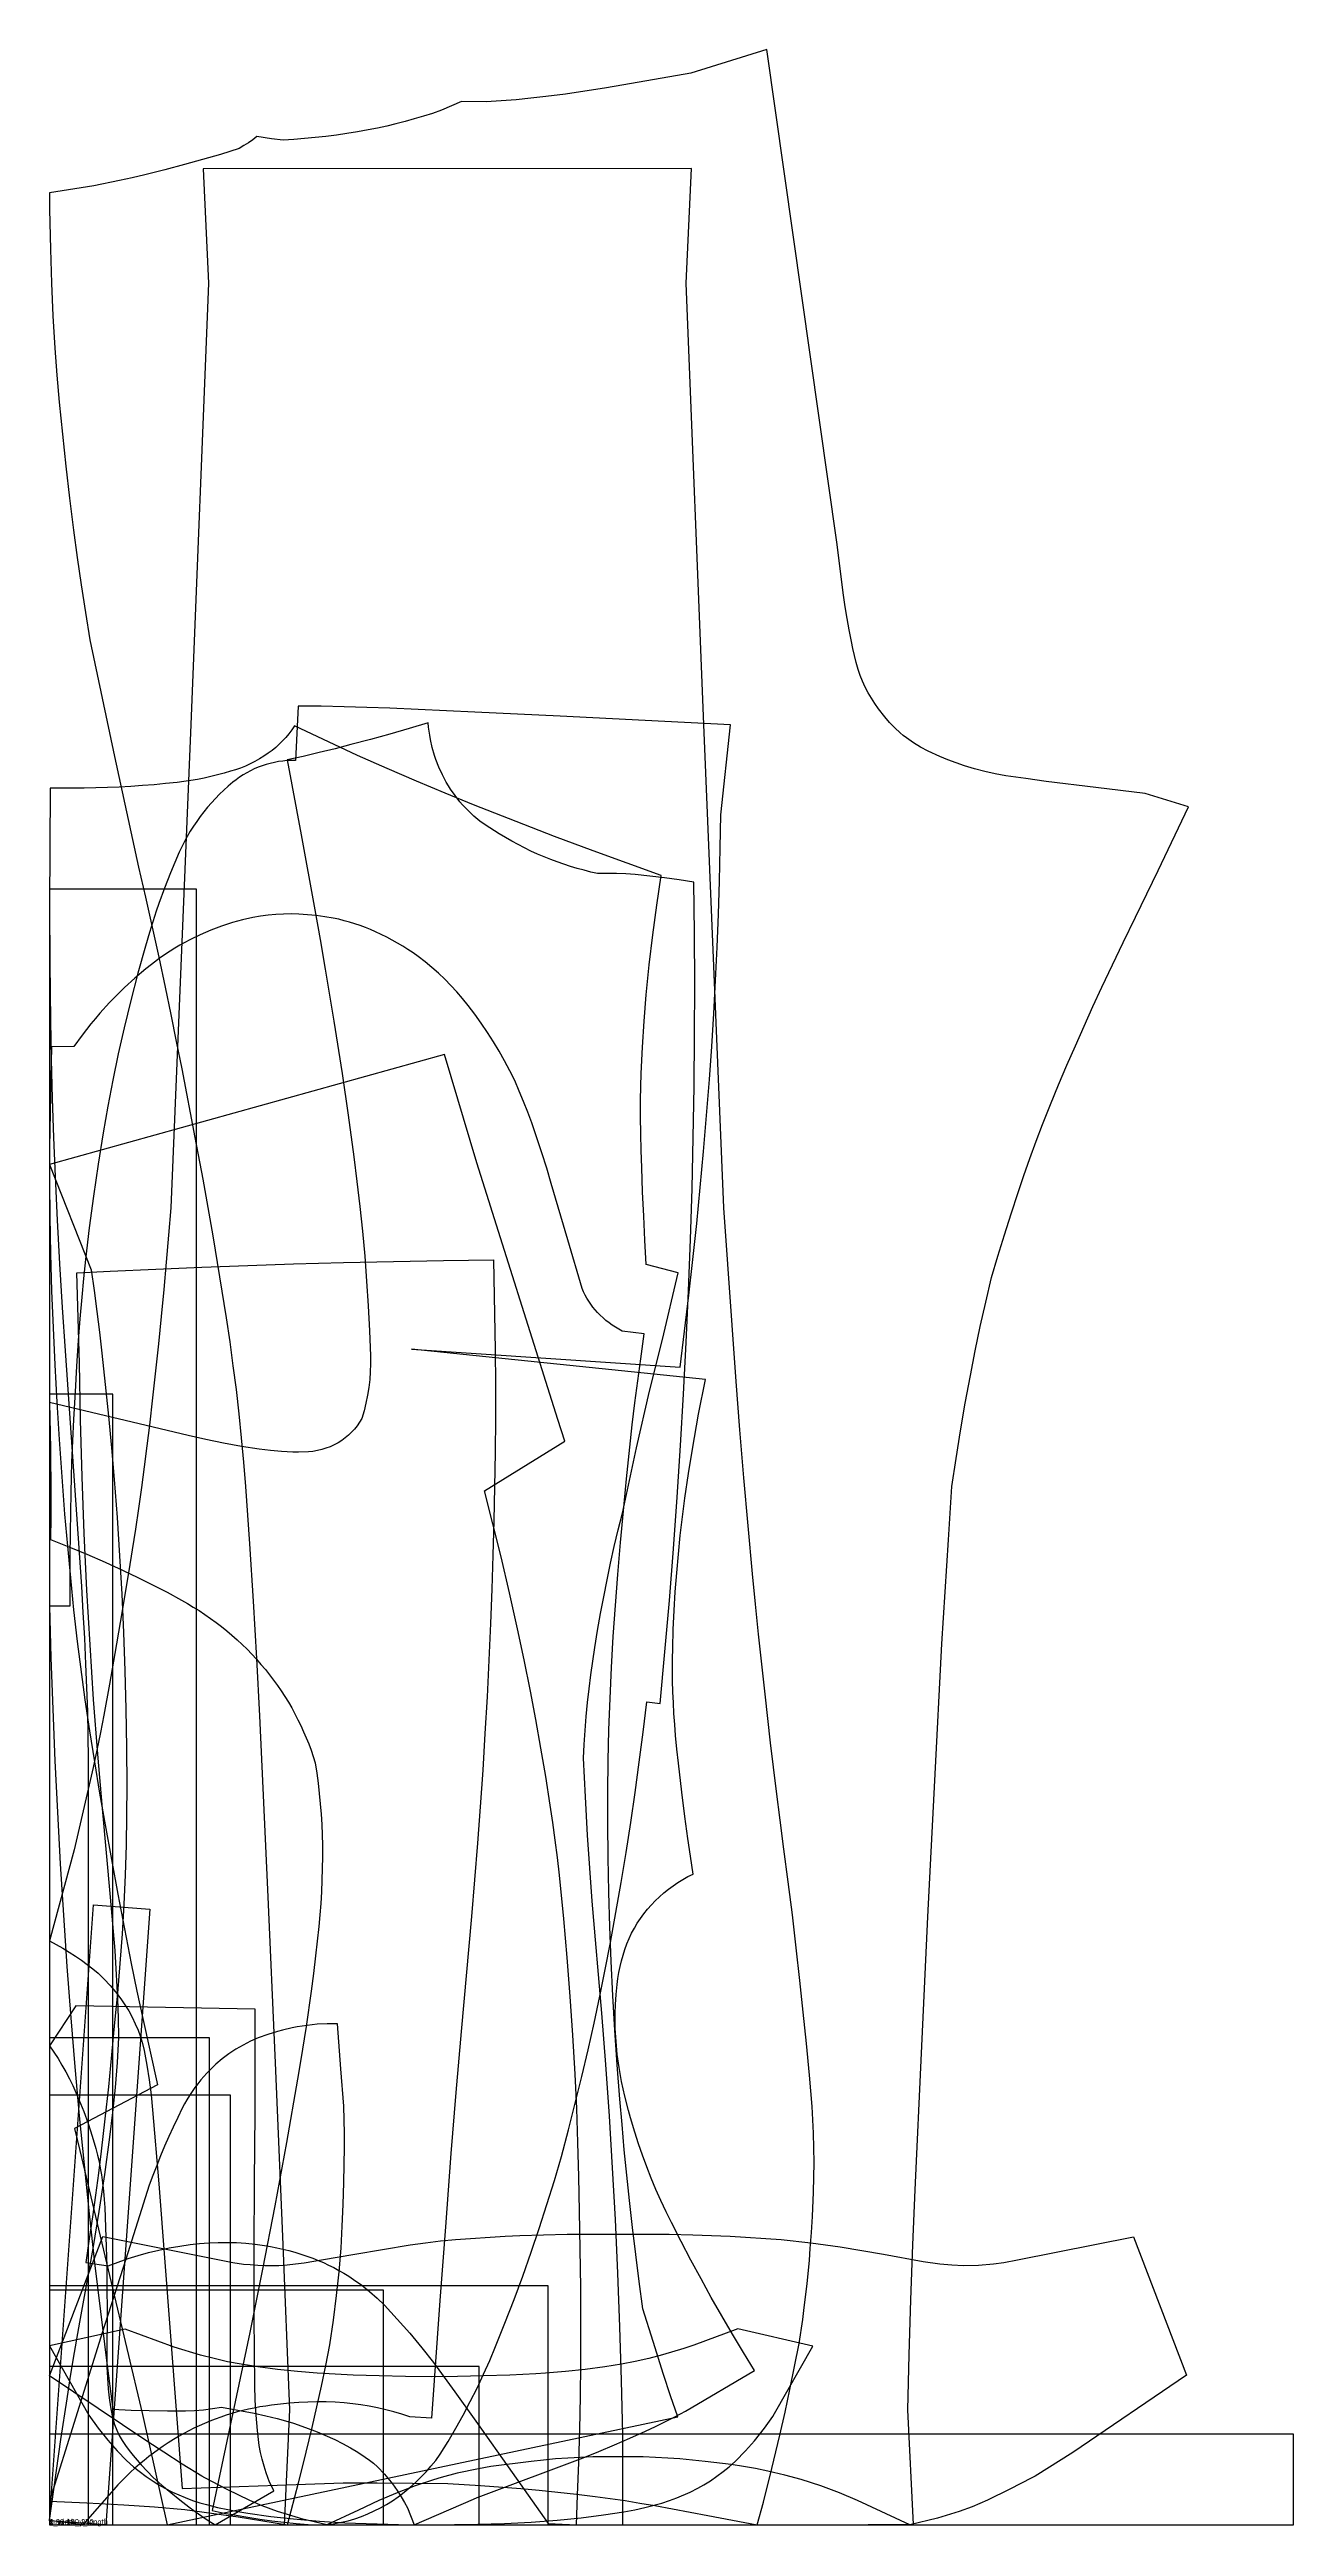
# Model space of a CAD drawing. Header units: millimetres. Extents: x 0 to 550, y -1 to 1095.
import ezdxf

# ---------------------------------------------------------------- set-up
doc = ezdxf.new("R2010")
doc.units = ezdxf.units.MM
doc.layers.add('1', color=7, linetype='Continuous')
doc.layers.add('19', color=7, linetype='Continuous')

# ---------------------------------------------------------------- blocks, each defined once
blk = doc.blocks.new('PART001')
at = {"layer": '1'}
blk.add_lwpolyline([(64.9985, 0), (64.9985, 122.9477), (64.9985, 172.9578), (64.9985, 673.3063), (64.9985, 723.3063), (0, 723.3011), (0, 673.1189), (0, 173.0619), (0, 122.9528), (0, 0)], close=True, dxfattribs=at)
at = {"layer": '19'}
blk.add_text('PART001', height=1, dxfattribs=at).set_placement((0, 0))
blk = doc.blocks.new('PART002')
at = {"layer": '1'}
blk.add_lwpolyline([(44.313, 272.3115), (24.937, 0), (0, 1.7744), (19.376, 274.0859)], close=True, dxfattribs=at)
at = {"layer": '19'}
blk.add_text('PART002', height=1, dxfattribs=at).set_placement((0, 0))
blk = doc.blocks.new('PART003')
at = {"layer": '1'}
blk.add_lwpolyline([(503.6679, 759.6762), (484.4172, 765.5902), (462.5489, 768.2322), (440.6941, 770.9836), (431.7291, 772.1903), (422.7796, 773.506), (418.1647, 774.3946), (413.58, 775.4276), (409.03, 776.6039), (404.5191, 777.9223), (400.8365, 779.1389), (397.2029, 780.4947), (393.6236, 781.9878), (388.4254, 784.4132), (385.1443, 786.1567), (381.9735, 788.0932), (378.9242, 790.216), (377.4485, 791.3449), (376.1693, 792.3897), (373.72, 794.6056), (371.4256, 796.9814), (369.2964, 799.5064), (366.5597, 803.0625), (364.9248, 805.3794), (363.3957, 807.7673), (361.9753, 810.2215), (360.6812, 812.7104), (359.5014, 815.2555), (358.4384, 817.8515), (357.4943, 820.4931), (356.6623, 823.5578), (355.893, 826.639), (355.1866, 829.7351), (354.5434, 832.8451), (353.5764, 837.9417), (352.673, 843.05), (351.8334, 848.1692), (351.0578, 853.2983), (348.1121, 876.822), (317.1118, 1094.639), (283.4834, 1084.1483), (253.979, 1079.0791), (245.3645, 1077.5954), (236.7309, 1076.2275), (228.0796, 1074.9757), (219.4124, 1073.8402), (212.8378, 1073.0829), (206.2509, 1072.4422), (199.6535, 1071.9186), (193.048, 1071.5121), (182.1124, 1071.6521), (173.24, 1067.7729), (169.2691, 1066.4166), (165.273, 1065.1365), (161.2532, 1063.933), (157.2111, 1062.8065), (153.1483, 1061.7574), (149.0661, 1060.7862), (144.9661, 1059.8933), (140.8498, 1059.0788), (136.1902, 1058.2439), (131.5171, 1057.4879), (126.8319, 1056.8111), (122.1359, 1056.214), (117.4304, 1055.6963), (112.7168, 1055.2584), (107.9966, 1054.9004), (103.2709, 1054.6224), (98.1117, 1055.1994), (91.6038, 1056.1328), (89.8353, 1054.7279), (87.9885, 1053.4276), (85.9112, 1052.1313), (83.7676, 1050.9475), (79.7312, 1049.5475), (75.6552, 1048.2676), (67.6872, 1045.9603), (59.685, 1043.7749), (50.9208, 1041.4959), (42.1372, 1039.2931), (36.5598, 1037.9605), (30.9647, 1036.7044), (19.5879, 1034.3093), (0.0321, 1031.2976), (0, 1023.8412), (0.3581, 1006.3894), (0.8348, 991.3032), (1.4894, 976.9459), (2.337, 962.5986), (3.2191, 950.6611), (4.2936, 938.7394), (5.6762, 924.5653), (7.1851, 910.4043), (8.8206, 896.2573), (10.582, 882.1253), (12.2157, 869.975), (13.9754, 857.842), (15.8606, 845.728), (17.8713, 833.6343), (23.2415, 807.7833), (28.7149, 781.9538), (34.0042, 757.4922), (39.3986, 733.0531), (42.4231, 719.7904), (45.3848, 706.5134), (48.2842, 693.2226), (51.1211, 679.9184), (53.6182, 667.9156), (56.053, 655.9), (58.4246, 643.8718), (64.2974, 613.4547), (67.7634, 595.0592), (70.0365, 582.5462), (72.2121, 570.0161), (78.1008, 533.6834), (79.6644, 523.1449), (81.112, 512.5896), (82.4434, 502.0191), (83.6704, 491.3346), (84.7811, 480.6373), (85.775, 469.9286), (86.6523, 459.2096), (88.4278, 433.8471), (90.042, 408.4739), (91.4956, 383.091), (92.7884, 357.6995), (96.3714, 280.9757), (99.7932, 204.2449), (103.051, 127.5067), (106.152, 50.7621), (103.6717, 0), (122.9539, 0.0055), (361.9654, 0.0704), (381.9654, 0.0763), (379.453, 50.7586), (380.0911, 75.1134), (380.8557, 99.4647), (381.7478, 123.8115), (382.7662, 148.1535), (385.512, 208.5093), (388.387, 268.8592), (391.3889, 329.2029), (394.5176, 389.54), (397.4047, 435.5517), (398.9663, 459.206), (400.8058, 471.4999), (402.7809, 483.7727), (404.8921, 496.0227), (407.1385, 508.2486), (409.2665, 519.11), (411.5295, 529.9441), (413.9269, 540.7491), (416.4584, 551.5237), (419.2852, 560.9721), (422.1967, 570.3949), (425.1926, 579.791), (428.2726, 589.1599), (430.8484, 596.7374), (433.5079, 604.286), (436.2507, 611.8047), (439.0766, 619.2925), (442.5903, 628.0432), (446.1808, 636.7627), (449.8479, 645.4502), (453.5912, 654.1051), (457.4332, 662.7787), (461.3508, 671.4183), (465.3438, 680.0234), (474.7461, 699.8066), (480.1321, 710.9951), (490.2326, 731.5909)], close=True, dxfattribs=at)
at = {"layer": '19'}
blk.add_text('PART003', height=1, dxfattribs=at).set_placement((0, 0))
blk = doc.blocks.new('PART004')
at = {"layer": '1'}
blk.add_lwpolyline([(289.9639, 506.5289), (160.0033, 519.9479), (278.785, 511.9852), (280.7983, 527.8359), (282.7004, 543.7004), (284.4912, 559.5779), (286.1706, 575.4675), (287.7387, 591.3685), (289.1948, 607.2802), (290.54, 623.2015), (291.773, 639.132), (292.7964, 653.7435), (293.7081, 668.3625), (294.5078, 682.9881), (295.1957, 697.6194), (295.7717, 712.2554), (296.2355, 726.8955), (296.5876, 741.5386), (296.8275, 756.1841), (301.0457, 795.9943), (263.4065, 797.9628), (225.7625, 799.8358), (188.1137, 801.6132), (150.4607, 803.2957), (140.3482, 803.6871), (130.2325, 803.9833), (120.1145, 804.1841), (109.995, 804.2897), (108.7252, 780.2605), (106.851, 780.2498), (104.9792, 780.1567), (103.1133, 779.9815), (101.2568, 779.7244), (99.4135, 779.386), (97.5869, 778.9668), (95.7804, 778.4678), (93.9976, 777.8898), (92.2419, 777.234), (90.5167, 776.5016), (88.8254, 775.6942), (87.1713, 774.8132), (85.5575, 773.8603), (83.9871, 772.8374), (82.4632, 771.7465), (80.9887, 770.5896), (78.9899, 768.8969), (77.0442, 767.1434), (75.1534, 765.3308), (73.3194, 763.4609), (71.5438, 761.5353), (69.8283, 759.556), (68.1747, 757.5248), (66.5844, 755.4435), (65.0589, 753.3144), (63.5998, 751.1392), (62.2084, 748.9201), (60.8859, 746.6592), (59.6337, 744.3586), (58.453, 742.0206), (57.3449, 739.6473), (53.4487, 730.5671), (50.7857, 723.8114), (48.3239, 716.9799), (47.169, 713.5375), (44.2413, 704.1224), (42.4688, 698.1509), (39.0784, 686.163), (35.8953, 674.1185), (32.9203, 662.0209), (30.3239, 650.4827), (27.9163, 638.9037), (25.6982, 627.2869), (23.6702, 615.6354), (21.4499, 601.6393), (19.4205, 587.6143), (17.5823, 573.5629), (15.9361, 559.4878), (15.0684, 551.1705), (14.2681, 542.8464), (13.4249, 533.3202), (12.6487, 523.7883), (11.9239, 512.4216), (11.2654, 501.0508), (10.6277, 488.8378), (9.7736, 469.9123), (9.3622, 456.4881), (9.095, 438.8748), (9.0071, 427.975), (8.9875, 406.1747), (0, 406.1747), (0.6404, 383.3938), (1.4351, 360.6177), (2.3834, 337.8475), (3.4849, 315.0842), (4.7408, 292.3289), (6.1502, 269.5825), (7.713, 246.8462), (9.4292, 224.1211), (11.2178, 202.4396), (13.1592, 180.7711), (15.254, 159.1169), (17.5023, 137.4781), (19.9034, 115.8558), (22.4573, 94.251), (25.1641, 72.6648), (28.0232, 51.0983), (36.0557, 50.7052), (44.0942, 50.4657), (52.1359, 50.3795), (60.1777, 50.4469), (64.1578, 50.5951), (68.1292, 50.8967), (72.086, 51.3514), (76.0224, 51.9585), (83.2493, 50.7037), (90.4529, 49.3209), (95.5959, 48.22), (100.7102, 46.9923), (104.336, 45.9987), (107.9227, 44.8721), (113.1281, 43.0577), (118.2862, 41.113), (126.1057, 37.6339), (129.5858, 35.8922), (133.0015, 34.0273), (136.3485, 32.0419), (139.6225, 29.9381), (141.4863, 28.6093), (143.2658, 27.1694), (144.9544, 25.624), (148.1201, 22.3439), (149.6218, 20.6421), (151.048, 18.8766), (152.3961, 17.0508), (153.9782, 14.7222), (155.4778, 12.3395), (156.893, 9.9058), (158.2221, 7.4241), (161.2794, 0), (187.4526, 11.3582), (189.0318, 12.0022), (190.633, 12.5892), (235.8774, 29.6322), (242.8311, 32.4239), (249.7469, 35.3082), (256.6236, 38.2845), (263.4599, 41.3523), (267.9449, 43.4559), (272.3866, 45.6498), (276.7831, 47.9329), (281.1325, 50.3042), (311.77, 68.2224), (306.8369, 76.2029), (301.9976, 84.2406), (297.2527, 92.3345), (292.6029, 100.4834), (288.0489, 108.6862), (283.5914, 116.9419), (279.2308, 125.2491), (274.9678, 133.6069), (272.5906, 138.4584), (270.3127, 143.3571), (268.1351, 148.3011), (266.0587, 153.2886), (264.0843, 158.3174), (262.2127, 163.3853), (260.4448, 168.4902), (258.7812, 173.63), (256.8288, 179.9714), (255.9359, 183.1666), (254.3176, 189.6014), (252.9246, 196.0889), (251.8315, 202.212), (251.0401, 207.9623), (250.4785, 213.7396), (250.1476, 219.5345), (250.0689, 222.4359), (250.096, 226.2883), (250.2518, 230.1375), (250.5689, 234.5522), (251.0143, 238.9565), (251.3387, 241.599), (251.7599, 244.2284), (252.2775, 246.8406), (252.8905, 249.432), (253.5834, 251.9409), (254.3701, 254.422), (255.2493, 256.8717), (256.22, 259.2867), (257.3451, 261.58), (258.5691, 263.8219), (259.8897, 266.0083), (261.3044, 268.1351), (262.8104, 270.1982), (264.405, 272.1937), (266.0851, 274.1178), (267.8475, 275.9667), (269.7017, 277.75), (271.6314, 279.4513), (273.633, 281.0676), (275.7026, 282.5957), (277.8364, 284.0327), (280.0305, 285.3761), (282.2806, 286.6232), (284.5826, 287.7717), (283.3369, 295.6401), (282.2242, 303.4448), (280.9098, 313.1848), (279.5367, 324.0228), (278.1213, 336.8269), (277.4073, 342.9571), (276.8042, 349.0992), (276.4086, 353.9055), (276.081, 358.7169), (275.8214, 363.5325), (275.6299, 368.3512), (275.5065, 373.1722), (275.4513, 377.9944), (275.4643, 382.8169), (275.5454, 387.6388), (275.8045, 395.9678), (276.1823, 404.2922), (276.6784, 412.6105), (277.293, 420.9208), (278.0259, 429.2214), (278.8768, 437.5109), (279.8459, 445.7874), (280.9325, 454.0492), (282.4912, 464.863), (284.246, 475.6465), (287.0073, 491.1058)], close=True, dxfattribs=at)
at = {"layer": '19'}
blk.add_text('PART004', height=1, dxfattribs=at).set_placement((0, 0))
blk = doc.blocks.new('PART005')
at = {"layer": '1'}
blk.add_lwpolyline([(0, 0), (220.3958, 0), (220.3958, 105.7174), (0, 105.7174)], close=True, dxfattribs=at)
at = {"layer": '19'}
blk.add_text('PART005', height=1, dxfattribs=at).set_placement((0, 0))
blk = doc.blocks.new('PART006')
at = {"layer": '1'}
blk.add_lwpolyline([(90.901, 228.0721), (11.5823, 229.4721), (0, 211.7923), (1.9098, 208.9874), (3.7414, 206.1307), (5.4933, 203.2244), (7.1641, 200.2708), (8.7526, 197.2722), (10.2576, 194.2308), (11.6779, 191.1489), (13.0125, 188.0289), (15.0935, 182.7454), (17.0174, 177.4026), (18.8226, 171.888), (20.4673, 166.3234), (21.211, 163.4756), (21.8683, 160.6066), (22.4387, 157.7191), (22.9217, 154.8156), (23.4246, 151.1846), (23.8393, 147.5425), (24.1657, 143.8914), (24.4035, 140.2335), (24.9577, 127.2111), (25.2959, 114.1814), (25.3966, 106.9456), (25.436, 92.4728), (25.2998, 77.5506), (25.3718, 69.8635), (25.5564, 64.9976), (25.8893, 60.1393), (26.3265, 56.1425), (26.9495, 52.1703), (27.7571, 48.2315), (28.7473, 44.3347), (29.687, 41.8735), (30.8109, 39.4908), (32.1126, 37.2004), (33.5844, 35.0154), (35.2445, 32.8144), (36.9578, 30.6546), (38.7234, 28.5375), (40.5401, 26.4641), (43.1609, 23.6292), (45.8754, 20.8829), (49.7035, 17.5192), (53.5964, 14.2305), (57.5526, 11.0184), (61.5707, 7.8839), (64.3907, 5.7905), (67.2688, 3.7776), (70.2026, 1.8469), (73.1899, 0), (99.2252, 14.9691), (98.22, 16.9047), (97.3057, 18.8848), (96.4842, 20.9051), (95.7572, 22.9614), (94.8318, 25.9477), (94.0034, 28.9624), (93.2728, 32.0022), (92.6408, 35.064), (91.8934, 41.7189), (91.336, 48.3924), (90.9691, 55.0791), (90.7928, 61.7735), (90.526, 91.8074), (90.4497, 121.8424), (90.5638, 151.8773), (90.8693, 181.9108)], close=True, dxfattribs=at)
at = {"layer": '19'}
blk.add_text('PART006', height=1, dxfattribs=at).set_placement((0, 0))
blk = doc.blocks.new('PART007')
at = {"layer": '1'}
blk.add_lwpolyline([(283.8126, 1041.9926), (67.9179, 1041.914), (70.2786, 991.2932), (62.3975, 796.197), (53.6189, 582.3412), (52.6523, 570.3194), (51.6259, 558.3026), (50.5398, 546.291), (49.393, 534.2851), (48.1865, 522.285), (46.9196, 510.2911), (45.593, 498.3037), (44.2067, 486.3231), (43.0858, 477.1006), (41.9049, 467.8855), (40.6643, 458.6784), (39.364, 449.4794), (38.0038, 440.2892), (36.5841, 431.1079), (35.1048, 421.936), (31.2942, 399.0672), (28.9392, 385.3745), (26.5002, 371.6966), (23.9787, 358.0337), (22.4854, 350.3089), (20.9093, 342.6006), (19.2503, 334.9097), (17.5087, 327.2371), (10.8312, 298.5492), (0, 258.2661), (2.9503, 256.6617), (5.8589, 254.983), (8.7238, 253.2308), (11.5434, 251.4064), (14.116, 249.6439), (16.6394, 247.8115), (19.1116, 245.9108), (21.531, 243.9432), (24.2196, 241.2847), (26.7832, 238.5052), (29.2163, 235.6108), (31.5136, 232.6075), (33.3261, 229.9738), (34.9924, 227.2454), (36.5078, 224.4304), (37.8676, 221.5369), (39.1167, 218.6978), (40.1886, 215.787), (41.0792, 212.8157), (41.7852, 209.7953), (43.0019, 203.2739), (44.0311, 196.7202), (44.8717, 190.1396), (45.5232, 183.5377), (48.3812, 150.7076), (58.6987, 16.0038), (109.1074, 17.8186), (129.8434, 18.5167), (144.9058, 18.6112), (176.0795, 18.217), (190.6108, 17.3114), (208.3116, 16.0645), (216.552, 15.3115), (224.7841, 14.4728), (233.007, 13.5485), (241.2199, 12.5387), (247.843, 11.646), (254.454, 10.6682), (261.0519, 9.6052), (267.6356, 8.4573), (291.1139, 4.0458), (312.8946, 0), (315.6202, 10.0308), (319.3826, 24.8076), (322.9382, 39.6361), (325.2088, 49.7197), (327.375, 59.8263), (329.4369, 69.955), (331.3939, 80.1042), (333.0062, 90.7559), (333.7264, 96.0942), (334.9731, 106.6116), (335.9678, 116.973), (336.3786, 122.1614), (336.8639, 129.2457), (337.2902, 136.3337), (337.7737, 147.0889), (338.0727, 160.2177), (337.9423, 166.6797), (337.7502, 173.1401), (337.516, 179.0313), (337.2202, 184.9197), (335.9941, 198.8644), (334.6823, 212.8013), (333.2849, 226.7298), (331.8017, 240.6495), (330.1623, 255.2068), (328.4372, 269.7544), (326.6272, 284.2916), (324.7314, 298.8179), (322.9885, 311.5483), (321.3786, 324.2962), (318.8447, 345.8005), (316.4442, 367.3202), (314.9034, 380.5959), (313.4488, 393.8813), (312.0805, 407.1759), (310.7986, 420.4791), (308.8635, 441.7385), (307.0149, 463.0057), (305.2536, 484.2802), (303.578, 505.5616), (298.1193, 582.3633), (289.2561, 796.1951), (281.4592, 991.3244)], close=True, dxfattribs=at)
at = {"layer": '19'}
blk.add_text('PART007', height=1, dxfattribs=at).set_placement((0, 0))
blk = doc.blocks.new('PART008')
at = {"layer": '1'}
blk.add_lwpolyline([(17.1416, 0.0266), (32.1416, 0.0264), (238.4587, 0.0242), (253.4871, 0), (253.479, 40.0994), (252.9324, 63.8248), (252.2056, 87.5454), (251.2986, 111.2598), (250.2113, 134.9666), (248.9859, 157.8184), (247.5811, 180.6598), (245.9959, 203.4895), (244.2313, 226.3059), (239.9818, 275.8453), (238.8911, 290.402), (237.9265, 304.9674), (236.9383, 321.9598), (236.0766, 338.9591), (236.4047, 345.119), (236.8181, 351.2739), (237.317, 357.4225), (237.9011, 363.5635), (238.5703, 369.6957), (239.3246, 375.8181), (240.1637, 381.9294), (241.0875, 388.0286), (242.3153, 395.4983), (243.6275, 402.9536), (245.0239, 410.3937), (246.5042, 417.8174), (248.0684, 425.2239), (249.7162, 432.6123), (251.4473, 439.9816), (253.2617, 447.3308), (259.5726, 476.1936), (265.2801, 501.3761), (271.0616, 524.1185), (277.8898, 553.6813), (263.8456, 557.3025), (263.2405, 568.0371), (262.7007, 578.7751), (262.226, 589.5162), (261.8166, 600.26), (261.5878, 607.7186), (261.4243, 615.1791), (261.3262, 622.6407), (261.2935, 630.1029), (261.6084, 641.75), (262.1381, 653.3894), (262.882, 665.017), (263.8402, 676.6289), (265.1624, 689.8553), (266.6981, 703.0585), (268.447, 716.2351), (270.4084, 729.382), (240.369, 740.2079), (223.2957, 746.6497), (206.2593, 753.188), (196.8546, 756.8833), (187.4882, 760.6748), (174.8657, 765.8508), (162.2827, 771.1222), (149.2257, 776.7058), (136.2096, 782.384), (108.2577, 795.5015), (107.0752, 793.762), (105.8115, 792.0804), (104.4695, 790.4609), (103.0522, 788.9069), (101.5627, 787.4218), (100.0044, 786.009), (98.3809, 784.6718), (96.6957, 783.4131), (94.7768, 782.1107), (92.8038, 780.8918), (90.7803, 779.7589), (88.71, 778.7139), (86.5967, 777.7588), (84.4444, 776.8953), (82.257, 776.125), (80.0385, 775.4493), (77.143, 774.6031), (74.2289, 773.823), (71.2979, 773.1093), (68.3514, 772.4622), (65.391, 771.8823), (62.4182, 771.3698), (59.4345, 770.9248), (56.4415, 770.5479), (51.3257, 769.9968), (46.2031, 769.5139), (41.0745, 769.0991), (35.9409, 768.7524), (30.8031, 768.4741), (25.662, 768.2642), (20.5186, 768.1226), (15.3739, 768.0493), (0.3305, 767.9558), (0.0804, 741.873), (0, 715.7894), (0.0904, 690.4835), (0.3509, 665.1787), (0.69, 647.9326), (1.1541, 630.6895), (1.743, 613.4501), (2.4567, 596.2152), (3.3882, 576.9302), (4.4451, 557.6515), (5.6263, 538.3801), (6.9325, 519.1168), (14.0735, 414.9401), (14.7809, 403.4957), (15.4064, 392.0466), (15.9508, 380.5934), (16.3709, 370.0979), (16.7095, 359.5996), (16.9665, 349.099), (17.1416, 338.5967), (17.1416, 257.3992), (17.1416, 207.0608), (17.1416, 40.0242)], close=True, dxfattribs=at)
at = {"layer": '19'}
blk.add_text('PART008', height=1, dxfattribs=at).set_placement((0, 0))
blk = doc.blocks.new('PART009')
at = {"layer": '1'}
blk.add_lwpolyline([(0, 10.3997), (16.4576, 9.7418), (32.9049, 8.8643), (46.3365, 7.9479), (59.7513, 6.8121), (71.5689, 5.1982), (83.3722, 3.4819), (94.3027, 1.792), (105.217, 0), (110.0827, 18.5455), (112.1397, 26.6675), (116.1007, 42.9494), (118.198, 52.0901), (120.1966, 61.253), (122.0964, 70.4367), (123.8973, 79.6405), (125.5231, 90.4949), (126.924, 101.3806), (128.0493, 111.8674), (128.9486, 122.376), (129.4145, 132.0078), (129.7917, 141.6436), (130.0818, 151.3359), (130.364, 167.0465), (130.3598, 173.063), (130.2708, 179.0789), (130.0968, 185.0929), (128.8517, 201.6181), (127.2901, 221.5925), (122.8183, 221.5667), (118.3533, 221.3204), (113.9058, 220.8541), (109.4868, 220.1691), (107.2912, 219.745), (102.9349, 218.735), (100.7768, 218.1498), (96.5071, 216.8204), (92.3082, 215.2822), (88.9079, 213.8211), (87.2422, 213.0147), (85.6014, 212.1588), (82.4004, 210.3013), (79.3166, 208.2551), (76.3611, 206.0278), (73.5443, 203.6273), (72.1912, 202.3648), (69.6016, 199.7208), (66.9595, 196.7203), (65.6061, 195.0529), (64.3088, 193.3416), (63.0689, 191.5882), (61.8879, 189.7946), (60.767, 187.9628), (59.7075, 186.0949), (58.7106, 184.1928), (56.6603, 180.0392), (54.6738, 175.8548), (52.7516, 171.6404), (50.8942, 167.3971), (49.102, 163.1258), (47.3754, 158.8276), (45.7147, 154.5035), (44.1205, 150.1544), (33.6712, 117.5016), (23.3057, 84.8219), (11.6116, 47.6232)], close=True, dxfattribs=at)
at = {"layer": '19'}
blk.add_text('PART009', height=1, dxfattribs=at).set_placement((0, 0))
blk = doc.blocks.new('PART010')
at = {"layer": '1'}
blk.add_lwpolyline([(196.3368, 559.4042), (197.1047, 519.4603), (197.1622, 504.3539), (197.1278, 489.2476), (197.0011, 474.1417), (196.7821, 459.0367), (196.4708, 443.9335), (196.0675, 428.8324), (195.5719, 413.734), (194.9842, 398.639), (194.2567, 382.412), (193.4371, 366.1893), (192.525, 349.9717), (191.5214, 333.7594), (190.4254, 317.553), (189.2377, 301.3533), (187.9576, 285.1604), (186.5858, 268.9752), (181.9468, 218.1857), (179.6593, 191.193), (177.4884, 164.1907), (175.004, 131.6805), (172.6368, 99.1615), (168.8299, 47.075), (159.3224, 47.71), (155.7957, 48.8761), (152.2341, 49.9308), (148.641, 50.8732), (145.0201, 51.702), (141.375, 52.4167), (137.7092, 53.0165), (134.0263, 53.5009), (130.3301, 53.8691), (126.3004, 54.1483), (122.2643, 54.3109), (118.2252, 54.3569), (114.1865, 54.2864), (110.1515, 54.0991), (106.1235, 53.7955), (102.1061, 53.3756), (98.1024, 52.84), (95.5629, 52.4941), (93.0322, 52.0884), (90.5118, 51.6229), (88.0032, 51.0979), (85.5077, 50.5138), (83.0266, 49.8707), (80.5615, 49.1692), (78.1137, 48.4095), (75.6844, 47.5923), (73.2753, 46.7178), (70.8875, 45.7865), (68.5224, 44.7991), (66.1813, 43.756), (63.8655, 42.6577), (61.5764, 41.5051), (59.3151, 40.2986), (57.0099, 38.9989), (54.735, 37.6467), (52.4917, 36.2429), (50.281, 34.788), (48.1042, 33.283), (45.9625, 31.7284), (43.8569, 30.1254), (41.7886, 28.4745), (39.7586, 26.7767), (37.768, 25.033), (35.8178, 23.2441), (33.909, 21.411), (32.0427, 19.5347), (30.2199, 17.6162), (28.4414, 15.6565), (14.6924, 0), (0, 1.9475), (5.0586, 37.666), (7.7391, 55.6875), (9.1383, 64.651), (10.5636, 73.6105), (13.4205, 89.661), (16.3735, 105.7596), (19.2921, 122.1122), (21.9882, 138.5028), (24.4612, 154.9286), (26.7108, 171.3866), (28.0235, 182.3806), (29.1117, 193.399), (29.9748, 204.4373), (30.6125, 215.491), (30.4637, 224.0081), (30.1706, 232.5215), (29.638, 243.2539), (28.9614, 253.9781), (27.0013, 277.5081), (23.364, 316.6874), (21.3116, 340.817), (19.4886, 364.965), (17.8956, 389.1294), (16.5321, 413.3076), (15.3531, 438.3857), (14.4042, 463.4736), (13.6854, 488.5691), (13.197, 513.67), (12.015, 553.621), (26.7798, 554.3265), (47.0607, 555.2922), (67.3463, 556.1555), (87.6359, 556.9167), (107.9291, 557.5754), (130.0276, 558.1862), (152.1287, 558.6945), (174.2319, 559.1002)], close=True, dxfattribs=at)
at = {"layer": '19'}
blk.add_text('PART010', height=1, dxfattribs=at).set_placement((0, 0))
blk = doc.blocks.new('PART011')
at = {"layer": '1'}
blk.add_lwpolyline([(0, 0), (28, 0), (28, 500), (0, 500)], close=True, dxfattribs=at)
at = {"layer": '19'}
blk.add_text('PART011', height=1, dxfattribs=at).set_placement((0, 0))
blk = doc.blocks.new('PART012')
at = {"layer": '1'}
blk.add_lwpolyline([(190.0009, 0), (190.0009, 70.0024), (0, 70.0024), (0, 0)], close=True, dxfattribs=at)
at = {"layer": '19'}
blk.add_text('PART012', height=1, dxfattribs=at).set_placement((0, 0))
blk = doc.blocks.new('PART013')
at = {"layer": '1'}
blk.add_lwpolyline([(277.7348, 47.7673), (274.569, 57.0754), (271.4973, 66.415), (266.8438, 80.9701), (262.2848, 95.5551), (260.678, 107.5164), (259.158, 119.489), (257.7249, 131.4723), (256.3784, 143.4657), (255.2101, 154.6306), (254.1288, 165.8042), (253.1346, 176.9861), (252.2277, 188.1752), (251.0256, 203.4155), (249.9749, 218.6672), (249.0757, 233.9286), (248.328, 249.1981), (247.7322, 264.4742), (247.2882, 279.7556), (246.9958, 295.0406), (246.8553, 310.3278), (246.8732, 324.0889), (247.0427, 337.8491), (247.3644, 351.6064), (247.8375, 365.3596), (248.4626, 379.1067), (249.2393, 392.8457), (250.1675, 406.5757), (251.247, 420.2942), (252.4401, 434.3792), (253.7203, 448.4565), (255.0875, 462.5256), (256.5418, 476.5859), (257.6273, 486.3599), (258.7997, 496.1235), (260.0589, 505.8765), (261.4048, 515.6177), (262.8423, 526.6226), (253.1748, 527.8877), (251.6684, 528.6995), (250.1986, 529.5754), (248.768, 530.5142), (247.3793, 531.5139), (246.0349, 532.5728), (244.7377, 533.6885), (243.4899, 534.8594), (242.2939, 536.083), (241.2382, 537.2651), (240.2389, 538.4951), (239.2981, 539.7705), (238.4178, 541.0886), (237.6003, 542.4463), (236.847, 543.8406), (236.1598, 545.2688), (235.5398, 546.7275), (229.1605, 568.2556), (221.8516, 593.218), (219.8231, 599.946), (217.7, 606.6448), (215.4829, 613.313), (213.1722, 619.9492), (211.434, 624.6829), (209.6034, 629.3811), (207.6809, 634.0425), (205.6674, 638.6653), (203.4877, 643.0483), (201.1923, 647.3718), (198.7827, 651.6328), (196.2606, 655.8284), (193.6278, 659.9553), (190.8864, 664.0107), (188.0379, 667.9919), (185.0847, 671.8958), (182.6503, 674.9202), (180.1157, 677.8611), (177.4836, 680.7151), (174.7572, 683.4792), (171.9395, 686.1501), (169.0336, 688.7249), (166.0428, 691.2004), (162.9706, 693.5742), (160.748, 695.1372), (158.4869, 696.6438), (156.1885, 698.093), (153.8544, 699.4841), (151.4861, 700.8162), (149.0851, 702.0881), (146.6528, 703.2993), (144.1909, 704.449), (141.9305, 705.4326), (139.6437, 706.353), (137.3324, 707.21), (134.998, 708.0022), (132.6427, 708.7295), (130.2681, 709.3914), (127.876, 709.9868), (125.4684, 710.5159), (121.6895, 711.1523), (117.891, 711.6582), (114.0772, 712.033), (110.2529, 712.2759), (106.8456, 712.3672), (103.4373, 712.3264), (100.0332, 712.1536), (96.6384, 711.8489), (93.2179, 711.4194), (89.8259, 710.804), (85.3325, 709.7646), (80.8852, 708.543), (76.0572, 706.9778), (71.3074, 705.1892), (66.6462, 703.1814), (62.0834, 700.9585), (57.6294, 698.5254), (55.446, 697.2317), (53.2934, 695.8875), (49.0851, 693.0503), (45.0135, 690.02), (42.5643, 688.0696), (37.7783, 684.0325), (33.1476, 679.8181), (30.8925, 677.6462), (26.5068, 673.1772), (22.2924, 668.5464), (20.2513, 666.1724), (18.2552, 663.7603), (14.401, 658.8257), (10.7351, 653.7495), (0.8046, 653.5613), (0.5936, 639.7241), (0.2323, 624.4006), (0.0345, 609.074), (0, 593.7461), (0.1288, 578.4187), (0.4351, 562.0635), (0.9048, 545.7122), (1.5377, 529.3662), (2.3339, 513.0276), (3.2394, 496.49), (4.266, 479.9595), (5.4137, 463.4368), (6.6825, 446.9231), (7.8777, 432.8323), (9.1938, 418.752), (10.6307, 404.6836), (12.1883, 390.6279), (15.6299, 364.8867), (17.6993, 351.14), (19.862, 337.4076), (22.1503, 323.4907), (24.5314, 309.5894), (30.1918, 278.8848), (36.0708, 248.2214), (38.5687, 236.0183), (41.2838, 223.8616), (47.7474, 194.5007), (11.0296, 175.2767), (13.3555, 165.5229), (41.0893, 48.795), (51.9818, 0)], close=True, dxfattribs=at)
at = {"layer": '19'}
blk.add_text('PART013', height=1, dxfattribs=at).set_placement((0, 0))
blk = doc.blocks.new('PART014')
at = {"layer": '1'}
blk.add_lwpolyline([(147.6174, 0.0001), (147.6174, 103.7176), (0, 103.7175), (0, 0)], close=True, dxfattribs=at)
at = {"layer": '19'}
blk.add_text('PART014', height=1, dxfattribs=at).set_placement((0, 0))
blk = doc.blocks.new('PART015')
at = {"layer": '1'}
blk.add_lwpolyline([(0, 601.6238), (18.4296, 554.9617), (19.7462, 545.7729), (20.9745, 536.572), (22.1143, 527.3599), (23.1656, 518.137), (24.6424, 504.1941), (26.0304, 490.2417), (27.3292, 476.2808), (28.5395, 462.3123), (29.8307, 445.3992), (30.9524, 428.4741), (31.9043, 411.5386), (32.6864, 394.5945), (33.2988, 377.6433), (33.7416, 360.6868), (34.0142, 343.7271), (34.1168, 326.7651), (34.0455, 313.6592), (33.8041, 300.5549), (33.3928, 287.4551), (32.8115, 274.3616), (32.0604, 261.2769), (31.1396, 248.2029), (30.0494, 235.1421), (28.7898, 222.0964), (27.4363, 207.8791), (25.9939, 193.6707), (24.4624, 179.4714), (22.842, 165.282), (21.6543, 155.5459), (20.3777, 145.821), (19.0125, 136.1084), (17.5587, 126.4087), (16.0771, 115.9268), (25.8774, 114.5366), (30.2783, 116.1953), (34.7283, 117.7175), (39.223, 119.1021), (43.7583, 120.3474), (48.3298, 121.4524), (52.9332, 122.416), (57.5641, 123.2375), (62.218, 123.9158), (66.3035, 124.3738), (70.4027, 124.6875), (74.5103, 124.8562), (78.6214, 124.8799), (82.7307, 124.7583), (86.8332, 124.4917), (90.9237, 124.0806), (94.9971, 123.5251), (97.7293, 123.0647), (100.4485, 122.533), (103.1528, 121.9302), (105.8405, 121.2568), (108.5096, 120.5132), (111.1583, 119.7002), (113.7848, 118.8179), (116.3873, 117.8672), (118.7538, 116.9285), (121.0926, 115.9229), (123.4017, 114.8508), (125.6794, 113.7134), (127.9236, 112.5115), (130.1328, 111.2461), (132.3048, 109.9182), (134.4382, 108.5288), (138.0597, 105.9331), (141.5399, 103.1511), (144.8694, 100.1904), (148.039, 97.0593), (153.743, 90.9526), (159.274, 84.689), (164.6282, 78.2737), (169.8012, 71.7114), (179.1781, 58.7583), (188.4905, 45.7583), (204.5443, 23.1606), (220.5325, 0.5166), (233.0174, 0), (233.4523, 13.0491), (234.0083, 27.5793), (234.435, 42.1143), (234.7316, 56.6523), (234.8986, 71.1924), (234.9523, 88.0686), (234.8764, 104.9448), (234.6708, 121.8198), (234.3354, 138.6929), (234.0749, 153.8513), (233.6572, 169.0061), (233.0819, 184.1558), (232.3495, 199.2988), (231.3501, 216.4819), (230.1935, 233.6553), (228.88, 250.8174), (227.4095, 267.9668), (225.4176, 287.2673), (224.5696, 295.041), (223.6183, 302.803), (222.564, 310.5515), (221.4066, 318.2854), (219.3817, 330.8914), (217.2543, 343.4802), (215.0243, 356.0518), (212.6921, 368.6045), (209.839, 382.4316), (206.8737, 396.2356), (203.3336, 412.127), (199.6812, 427.9932), (192.3234, 457.1921), (227.8077, 479.1838), (224.7572, 488.7466), (188.9834, 602.3411), (174.564, 650.1704)], close=True, dxfattribs=at)
at = {"layer": '19'}
blk.add_text('PART015', height=1, dxfattribs=at).set_placement((0, 0))
blk = doc.blocks.new('PART016')
at = {"layer": '1'}
blk.add_lwpolyline([(0, 496.3492), (0.386, 475.9957), (0.5938, 455.6397), (0.5621, 445.6931), (0.3515, 435.7489), (8.4659, 432.5178), (16.5287, 429.1599), (24.5378, 425.6759), (32.4913, 422.0667), (39.0422, 418.9565), (45.5333, 415.7229), (51.9621, 412.3672), (58.3264, 408.8908), (60.9673, 407.407), (63.572, 405.8605), (66.139, 404.2521), (68.6667, 402.5826), (71.1537, 400.8532), (73.5986, 399.0647), (76, 397.2182), (78.3565, 395.3147), (80.6667, 393.3553), (82.9294, 391.3412), (85.1432, 389.2735), (87.3069, 387.1535), (89.4192, 384.9821), (91.4789, 382.761), (93.4849, 380.4911), (95.4359, 378.1738), (97.2747, 375.879), (99.0562, 373.5395), (100.7794, 371.1568), (102.4432, 368.7323), (104.0468, 366.2673), (105.589, 363.7636), (107.069, 361.2227), (108.4858, 358.646), (109.8386, 356.035), (111.1265, 353.3915), (112.3488, 350.7169), (113.5046, 348.0131), (114.5935, 345.2815), (115.6146, 342.524), (116.5673, 339.742), (117.4511, 336.9375), (118.1359, 332.4201), (118.7384, 327.891), (119.2584, 323.3518), (119.6956, 318.8038), (120.0499, 314.2485), (120.3213, 309.6877), (120.5097, 305.1226), (120.6149, 300.5549), (120.6451, 295.4033), (120.5921, 290.252), (120.456, 285.1021), (120.2368, 279.9552), (119.9346, 274.8125), (119.5494, 269.6754), (119.0814, 264.5451), (117.6282, 251.6054), (116.668, 243.7945), (115.6501, 235.991), (113.4413, 220.4076), (111.0026, 204.8585), (109.697, 197.0979), (104.7484, 169.0176), (99.571, 140.9787), (94.1646, 112.9828), (88.5305, 85.032), (71.9317, 6.2718), (77.1776, 5.1866), (82.4415, 4.1923), (87.7216, 3.2889), (93.0167, 2.4769), (98.3249, 1.7563), (103.6448, 1.1274), (108.9747, 0.5905), (114.3132, 0.1457), (116.5384, 0.0263), (118.7667, 0), (120.9941, 0.0669), (123.2168, 0.2269), (125.4308, 0.4796), (127.6324, 0.8247), (129.8176, 1.2616), (131.9825, 1.7893), (134.9417, 2.6722), (137.8586, 3.6862), (140.7272, 4.8293), (143.5421, 6.0994), (146.2974, 7.4937), (148.9877, 9.0097), (151.6078, 10.6443), (154.1522, 12.394), (156.7971, 14.3862), (159.357, 16.4865), (161.8273, 18.6913), (164.2039, 20.997), (166.4825, 23.3995), (168.6594, 25.8946), (170.7307, 28.4779), (172.6927, 31.1452), (176.2178, 36.8611), (179.6158, 42.6536), (182.8848, 48.5197), (186.0234, 54.4567), (189.03, 60.4616), (191.9032, 66.5315), (194.6414, 72.6635), (197.2435, 78.8544), (201.3718, 89.1855), (205.3622, 99.5707), (209.2138, 110.0081), (212.9262, 120.4959), (216.4984, 131.0322), (219.9301, 141.6152), (223.2204, 152.243), (226.3688, 162.9136), (229.472, 174.6416), (232.4609, 186.3994), (235.3345, 198.1858), (238.0929, 209.9996), (240.7358, 221.8399), (243.2628, 233.7055), (245.6739, 245.5952), (247.9686, 257.5078), (250.3907, 270.7422), (252.6962, 283.9975), (254.8847, 297.2725), (256.9564, 310.5663), (258.9109, 323.8778), (260.748, 337.2061), (262.4676, 350.55), (264.0696, 363.9085), (269.9774, 363.2378), (272.096, 386.0092), (274.0574, 408.7948), (275.8622, 431.5932), (277.5092, 454.4036), (278.9992, 477.2248), (280.3318, 500.0557), (281.5068, 522.8953), (282.5246, 545.7424), (283.3733, 568.3176), (284.0645, 590.8983), (284.5981, 613.4832), (284.9737, 636.0713), (285.192, 658.6615), (285.2526, 681.2527), (285.1556, 703.8436), (284.9007, 726.4334), (278.4315, 727.4472), (271.9442, 728.3383), (265.4412, 729.1062), (258.9248, 729.7506), (254.7883, 730.0577), (250.6444, 730.2408), (246.4968, 730.2995), (242.3495, 730.2342), (239.3235, 730.912), (236.3141, 731.6602), (233.3231, 732.4787), (230.352, 733.3665), (227.4024, 734.3236), (224.476, 735.3492), (221.5742, 736.4429), (218.6989, 737.604), (215.764, 738.8684), (212.8584, 740.1989), (209.9838, 741.5949), (207.1415, 743.0558), (204.3331, 744.5805), (201.5599, 746.1685), (198.8234, 747.8189), (194.6262, 750.4428), (191.7168, 752.4036), (190.309, 753.4506), (187.594, 755.6726), (185.0215, 758.0583), (182.6013, 760.5983), (181.4513, 761.9232), (179.277, 764.6767), (177.277, 767.5594), (176.3449, 769.0456), (175.4147, 770.6332), (173.6964, 773.8874), (172.1725, 777.237), (170.8483, 780.6704), (170.2626, 782.4148), (169.2463, 785.9516), (168.4399, 789.5422), (168.1163, 791.3537), (167.6296, 795.0012), (167.467, 796.8342), (158.9438, 794.3359), (150.4006, 791.907), (141.838, 789.5468), (133.2567, 787.2563), (126.2489, 785.4533), (119.2236, 783.7202), (112.1814, 782.0569), (105.123, 780.4633), (111.2979, 747.3122), (117.3699, 714.1423), (119.6882, 701.0768), (121.9042, 687.9936), (125.754, 664.9505), (129.3707, 641.8698), (132.0469, 623.4145), (134.4888, 604.9266), (135.9216, 593.9804), (137.2095, 583.0162), (138.3522, 572.0359), (139.3494, 561.0415), (140.201, 550.0348), (140.907, 539.0178), (141.467, 527.9925), (141.881, 516.9606), (141.9158, 513.4502), (141.8033, 509.9414), (141.5437, 506.4404), (141.1374, 502.9534), (140.5851, 499.4865), (139.8879, 496.0459), (139.0469, 492.6375), (138.0637, 489.2674), (137.0951, 487.6291), (136.0175, 486.0606), (134.8358, 484.5688), (133.5554, 483.1609), (132.1824, 481.843), (130.723, 480.6216), (129.1841, 479.502), (127.5726, 478.4897), (125.8382, 477.5553), (124.0464, 476.7366), (122.2047, 476.0371), (120.3212, 475.4597), (118.4039, 475.0069), (116.4611, 474.6808), (114.501, 474.4826), (110.0493, 474.3867), (107.5662, 474.4107), (102.6042, 474.6103), (97.6545, 475.0114), (92.7252, 475.6138), (84.8289, 476.8443), (76.9661, 478.2737), (69.142, 479.9015), (61.3615, 481.7262)], close=True, dxfattribs=at)
at = {"layer": '19'}
blk.add_text('PART016', height=1, dxfattribs=at).set_placement((0, 0))
blk = doc.blocks.new('PART017')
at = {"layer": '1'}
blk.add_lwpolyline([(0, 215.2917), (0, 0), (70.7339, 0), (70.7339, 215.2917)], close=True, dxfattribs=at)
at = {"layer": '19'}
blk.add_text('PART017', height=1, dxfattribs=at).set_placement((0, 0))
blk = doc.blocks.new('PART018')
at = {"layer": '1'}
blk.add_lwpolyline([(79.9998, 0), (79.9998, 189.9984), (0, 189.9984), (0, 0)], close=True, dxfattribs=at)
at = {"layer": '19'}
blk.add_text('PART018', height=1, dxfattribs=at).set_placement((0, 0))
blk = doc.blocks.new('PART019')
at = {"layer": '1'}
blk.add_lwpolyline([(0, 79.1431), (17.4353, 48.5315), (21.5239, 42.7073), (25.7332, 37.3564), (29.8872, 32.6389), (34.0114, 28.4611), (37.1583, 25.6494), (39.6267, 23.6465), (42.6597, 21.3765), (45.8135, 19.2339), (48.3527, 17.6562), (50.9551, 16.1854), (54.3033, 14.4788), (60.0234, 11.9869), (63.2446, 10.7841), (66.41, 9.7459), (69.3268, 8.913), (74.2803, 7.6741), (78.7878, 6.6765), (83.3191, 5.7952), (87.718, 5.0531), (97.9142, 3.652), (107.8899, 2.5499), (119.303, 1.573), (130.6239, 0.8634), (154.3595, 0.113), (168.696, 0), (189.3948, 0.274), (201.2211, 0.6265), (212.9537, 1.2036), (224.3761, 2.0565), (235.1057, 3.1079), (244.9106, 4.3274), (253.9678, 5.7219), (258.7668, 6.64), (263.2753, 7.6395), (270.7152, 9.6071), (274.1107, 10.7152), (277.4204, 11.946), (283.2804, 14.4824), (286.6775, 16.2052), (289.323, 17.6941), (292.1774, 19.4661), (295.0488, 21.4252), (297.829, 23.4993), (300.5193, 25.6884), (303.2487, 28.1141), (307.7793, 32.6997), (311.7137, 37.1592), (316.1498, 42.7678), (319.7949, 47.9353), (320.5659, 49.1499), (337.5249, 78.9362), (304.2786, 86.676), (284.9005, 79.3531), (280.4867, 77.9191), (271.0623, 75.113), (265.0258, 73.515), (258.9647, 72.1304), (252.8595, 70.9542), (245.4712, 69.7913), (236.8048, 68.6504), (228.1124, 67.7288), (219.3523, 67.0229), (215.0405, 66.7577), (203.4886, 66.1982), (191.9316, 65.7903), (180.3782, 65.5334), (168.8617, 65.4282), (157.3339, 65.5327), (145.7684, 65.7886), (134.252, 66.1942), (118.2902, 67.0276), (109.5681, 67.7333), (100.8398, 68.6583), (92.1359, 69.8004), (84.7609, 70.9553), (78.718, 72.1143), (72.7189, 73.479), (66.7527, 75.0522), (55.0903, 78.5519), (33.4768, 86.4846)], close=True, dxfattribs=at)
at = {"layer": '19'}
blk.add_text('PART019', height=1, dxfattribs=at).set_placement((0, 0))
blk = doc.blocks.new('PART020')
at = {"layer": '1'}
blk.add_lwpolyline([(23.6322, 127.4091), (81.0715, 115.9453), (85.6851, 115.3075), (88.7676, 115.0262), (92.0503, 114.8162), (95.2031, 114.6997), (101.3824, 114.7218), (103.8149, 114.8473), (106.2738, 115.0532), (112.6357, 115.8737), (120.2164, 117.0902), (134.955, 119.7037), (159.47, 123.8075), (166.2853, 124.745), (172.8784, 125.5333), (179.5083, 126.2096), (201.5082, 127.6479), (207.9205, 127.9314), (228.8788, 128.4681), (251.2361, 128.5702), (273.9473, 128.4749), (284.5013, 128.2592), (300.8788, 127.6815), (323.5336, 126.2065), (336.6278, 124.7484), (349.593, 122.9275), (368.6669, 119.6862), (386.2445, 116.4894), (393.6986, 115.4082), (398.9169, 114.8995), (404.0599, 114.7209), (410.777, 114.8674), (417.3832, 115.3477), (421.9342, 115.9825), (428.0406, 117.132), (479.2943, 127.3563), (502.781, 66.2012), (452.4142, 32.0057), (435.7528, 21.5443), (434.3346, 20.7329), (424.6146, 15.6898), (414.761, 10.9136), (407.9828, 7.976), (402.1959, 5.829), (392.6141, 2.9532), (380.3541, 0.0079), (357.2628, 10.7126), (349.2499, 14.1625), (340.9597, 17.1857), (332.4041, 19.9498), (325.0912, 21.9923), (317.5743, 23.7461), (312.2037, 24.8441), (306.7953, 25.8007), (301.3175, 26.6201), (289.9568, 28.0129), (278.7546, 29.1005), (273.4221, 29.4824), (262.4005, 29.9751), (251.1682, 30.0929), (240.2094, 29.9674), (229.118, 29.4635), (223.769, 29.0825), (218.3526, 28.5978), (212.9232, 28.0126), (195.1116, 25.7064), (189.6482, 24.7578), (180.2621, 22.7722), (173.1301, 20.9032), (169.8335, 19.9174), (161.6019, 17.1719), (153.6417, 14.1594), (145.6416, 10.6841), (136.5532, 6.5127), (122.5603, 0), (111.3406, 2.6348), (110.018, 2.9935), (100.7953, 5.8451), (94.0339, 8.3473), (88.5262, 10.726), (78.5615, 15.5282), (68.5981, 20.6901), (67.3059, 21.423), (58.5945, 26.8019), (50.4779, 32.0581), (43.034, 36.9967), (0, 65.8773)], close=True, dxfattribs=at)
at = {"layer": '19'}
blk.add_text('PART020', height=1, dxfattribs=at).set_placement((0, 0))
blk = doc.blocks.new('PART021')
at = {"layer": '1'}
blk.add_lwpolyline([(0, 40), (0, 0), (550, 0), (550, 40)], close=True, dxfattribs=at)
at = {"layer": '19'}
blk.add_text('PART021', height=1, dxfattribs=at).set_placement((0, 0))

msp = doc.modelspace()

# ---------------------------------------------------------------- block references
ref = msp.add_blockref('PART003', (0, 0))
ref.add_attrib('AOF_MIRROR_ALLOWED', '1', (0, 0), dxfattribs={"height": 2.5})
ref.add_attrib('AOF_COORDINATE_SYSTEM', 'x_width_y_length', (0, 0), dxfattribs={"height": 2.5})
ref.add_attrib('AOF_ROTATIONS', '0 90 180 270', (0, 0), dxfattribs={"height": 2.5})
ref = msp.add_blockref('PART007', (0, 0))
ref.add_attrib('AOF_MIRROR_ALLOWED', '1', (0, 0), dxfattribs={"height": 2.5})
ref.add_attrib('AOF_COORDINATE_SYSTEM', 'x_width_y_length', (0, 0), dxfattribs={"height": 2.5})
ref.add_attrib('AOF_ROTATIONS', '0 90 180 270', (0, 0), dxfattribs={"height": 2.5})
ref = msp.add_blockref('PART004', (0, 0))
ref.add_attrib('AOF_MIRROR_ALLOWED', '1', (0, 0), dxfattribs={"height": 2.5})
ref.add_attrib('AOF_COORDINATE_SYSTEM', 'x_width_y_length', (0, 0), dxfattribs={"height": 2.5})
ref.add_attrib('AOF_ROTATIONS', '0 90 180 270', (0, 0), dxfattribs={"height": 2.5})
ref = msp.add_blockref('PART016', (0, 0))
ref.add_attrib('AOF_MIRROR_ALLOWED', '1', (0, 0), dxfattribs={"height": 2.5})
ref.add_attrib('AOF_COORDINATE_SYSTEM', 'x_width_y_length', (0, 0), dxfattribs={"height": 2.5})
ref.add_attrib('AOF_ROTATIONS', '0 90 180 270', (0, 0), dxfattribs={"height": 2.5})
ref = msp.add_blockref('PART008', (0, 0))
ref.add_attrib('AOF_MIRROR_ALLOWED', '1', (0, 0), dxfattribs={"height": 2.5})
ref.add_attrib('AOF_COORDINATE_SYSTEM', 'x_width_y_length', (0, 0), dxfattribs={"height": 2.5})
ref.add_attrib('AOF_ROTATIONS', '0 90 180 270', (0, 0), dxfattribs={"height": 2.5})
ref = msp.add_blockref('PART001', (0, 0))
ref.add_attrib('AOF_MIRROR_ALLOWED', '1', (0, 0), dxfattribs={"height": 2.5})
ref.add_attrib('AOF_COORDINATE_SYSTEM', 'x_width_y_length', (0, 0), dxfattribs={"height": 2.5})
ref.add_attrib('AOF_ROTATIONS', '0 90 180 270', (0, 0), dxfattribs={"height": 2.5})
ref = msp.add_blockref('PART013', (0, 0))
ref.add_attrib('AOF_MIRROR_ALLOWED', '1', (0, 0), dxfattribs={"height": 2.5})
ref.add_attrib('AOF_COORDINATE_SYSTEM', 'x_width_y_length', (0, 0), dxfattribs={"height": 2.5})
ref.add_attrib('AOF_ROTATIONS', '0 90 180 270', (0, 0), dxfattribs={"height": 2.5})
ref = msp.add_blockref('PART015', (0, 0))
ref.add_attrib('AOF_MIRROR_ALLOWED', '1', (0, 0), dxfattribs={"height": 2.5})
ref.add_attrib('AOF_COORDINATE_SYSTEM', 'x_width_y_length', (0, 0), dxfattribs={"height": 2.5})
ref.add_attrib('AOF_ROTATIONS', '0 90 180 270', (0, 0), dxfattribs={"height": 2.5})
ref = msp.add_blockref('PART010', (0, 0))
ref.add_attrib('AOF_MIRROR_ALLOWED', '1', (0, 0), dxfattribs={"height": 2.5})
ref.add_attrib('AOF_COORDINATE_SYSTEM', 'x_width_y_length', (0, 0), dxfattribs={"height": 2.5})
ref.add_attrib('AOF_ROTATIONS', '0 90 180 270', (0, 0), dxfattribs={"height": 2.5})
ref = msp.add_blockref('PART011', (0, 0))
ref.add_attrib('AOF_MIRROR_ALLOWED', '1', (0, 0), dxfattribs={"height": 2.5})
ref.add_attrib('AOF_COORDINATE_SYSTEM', 'x_width_y_length', (0, 0), dxfattribs={"height": 2.5})
ref.add_attrib('AOF_ROTATIONS', '0 90 180 270', (0, 0), dxfattribs={"height": 2.5})
ref = msp.add_blockref('PART002', (0, 0))
ref.add_attrib('AOF_MIRROR_ALLOWED', '1', (0, 0), dxfattribs={"height": 2.5})
ref.add_attrib('AOF_COORDINATE_SYSTEM', 'x_width_y_length', (0, 0), dxfattribs={"height": 2.5})
ref.add_attrib('AOF_ROTATIONS', '0 90 180 270', (0, 0), dxfattribs={"height": 2.5})
ref = msp.add_blockref('PART006', (0, 0))
ref.add_attrib('AOF_MIRROR_ALLOWED', '1', (0, 0), dxfattribs={"height": 2.5})
ref.add_attrib('AOF_COORDINATE_SYSTEM', 'x_width_y_length', (0, 0), dxfattribs={"height": 2.5})
ref.add_attrib('AOF_ROTATIONS', '0 90 180 270', (0, 0), dxfattribs={"height": 2.5})
ref = msp.add_blockref('PART009', (0, 0))
ref.add_attrib('AOF_MIRROR_ALLOWED', '1', (0, 0), dxfattribs={"height": 2.5})
ref.add_attrib('AOF_COORDINATE_SYSTEM', 'x_width_y_length', (0, 0), dxfattribs={"height": 2.5})
ref.add_attrib('AOF_ROTATIONS', '0 90 180 270', (0, 0), dxfattribs={"height": 2.5})
ref = msp.add_blockref('PART017', (0, 0))
ref.add_attrib('AOF_MIRROR_ALLOWED', '1', (0, 0), dxfattribs={"height": 2.5})
ref.add_attrib('AOF_COORDINATE_SYSTEM', 'x_width_y_length', (0, 0), dxfattribs={"height": 2.5})
ref.add_attrib('AOF_ROTATIONS', '0 90 180 270', (0, 0), dxfattribs={"height": 2.5})
ref = msp.add_blockref('PART018', (0, 0))
ref.add_attrib('AOF_MIRROR_ALLOWED', '1', (0, 0), dxfattribs={"height": 2.5})
ref.add_attrib('AOF_COORDINATE_SYSTEM', 'x_width_y_length', (0, 0), dxfattribs={"height": 2.5})
ref.add_attrib('AOF_ROTATIONS', '0 90 180 270', (0, 0), dxfattribs={"height": 2.5})
ref = msp.add_blockref('PART020', (0, 0))
ref.add_attrib('AOF_MIRROR_ALLOWED', '1', (0, 0), dxfattribs={"height": 2.5})
ref.add_attrib('AOF_COORDINATE_SYSTEM', 'x_width_y_length', (0, 0), dxfattribs={"height": 2.5})
ref.add_attrib('AOF_ROTATIONS', '0 90 180 270', (0, 0), dxfattribs={"height": 2.5})
ref = msp.add_blockref('PART005', (0, 0))
ref.add_attrib('AOF_MIRROR_ALLOWED', '1', (0, 0), dxfattribs={"height": 2.5})
ref.add_attrib('AOF_COORDINATE_SYSTEM', 'x_width_y_length', (0, 0), dxfattribs={"height": 2.5})
ref.add_attrib('AOF_ROTATIONS', '0 90 180 270', (0, 0), dxfattribs={"height": 2.5})
ref = msp.add_blockref('PART014', (0, 0))
ref.add_attrib('AOF_MIRROR_ALLOWED', '1', (0, 0), dxfattribs={"height": 2.5})
ref.add_attrib('AOF_COORDINATE_SYSTEM', 'x_width_y_length', (0, 0), dxfattribs={"height": 2.5})
ref.add_attrib('AOF_ROTATIONS', '0 90 180 270', (0, 0), dxfattribs={"height": 2.5})
ref = msp.add_blockref('PART019', (0, 0))
ref.add_attrib('AOF_MIRROR_ALLOWED', '1', (0, 0), dxfattribs={"height": 2.5})
ref.add_attrib('AOF_COORDINATE_SYSTEM', 'x_width_y_length', (0, 0), dxfattribs={"height": 2.5})
ref.add_attrib('AOF_ROTATIONS', '0 90 180 270', (0, 0), dxfattribs={"height": 2.5})
ref = msp.add_blockref('PART012', (0, 0))
ref.add_attrib('AOF_MIRROR_ALLOWED', '1', (0, 0), dxfattribs={"height": 2.5})
ref.add_attrib('AOF_COORDINATE_SYSTEM', 'x_width_y_length', (0, 0), dxfattribs={"height": 2.5})
ref.add_attrib('AOF_ROTATIONS', '0 90 180 270', (0, 0), dxfattribs={"height": 2.5})
ref = msp.add_blockref('PART021', (0, 0))
ref.add_attrib('AOF_MIRROR_ALLOWED', '1', (0, 0), dxfattribs={"height": 2.5})
ref.add_attrib('AOF_COORDINATE_SYSTEM', 'x_width_y_length', (0, 0), dxfattribs={"height": 2.5})
ref.add_attrib('AOF_ROTATIONS', '0 90 180 270', (0, 0), dxfattribs={"height": 2.5})

doc.saveas('drawing.dxf')
